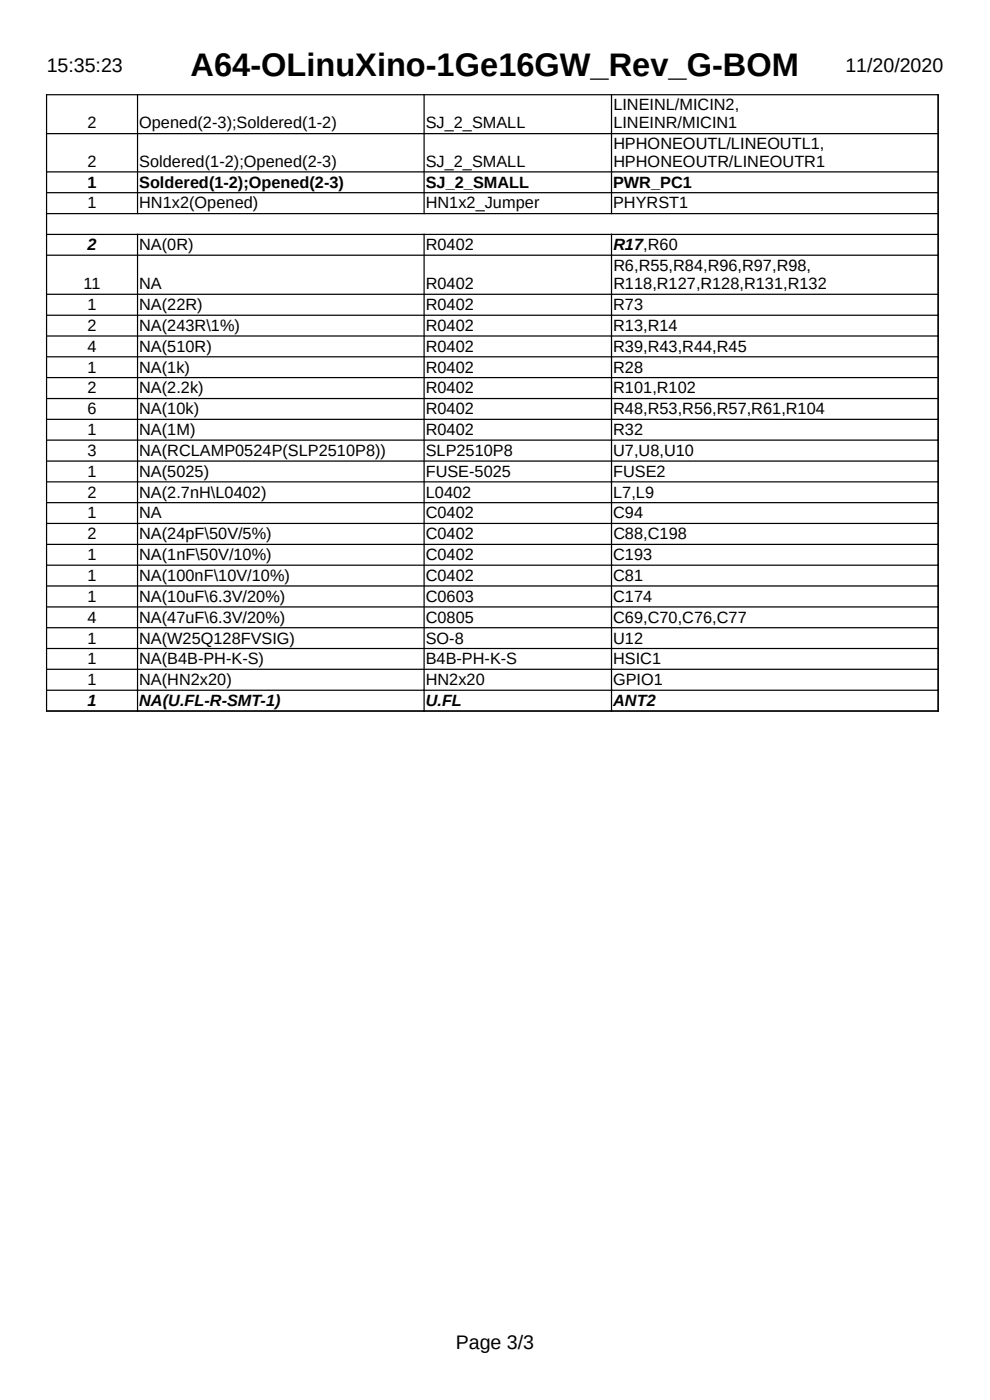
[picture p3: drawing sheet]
<svg xmlns="http://www.w3.org/2000/svg" width="210mm" height="297mm" viewBox="0 0 210 297" stroke-linecap="round" stroke-linejoin="round" font-family="sans-serif">
<defs><g id="words">
<text font-size="6.9" x="40.4" y="16.2">A64-OLinuXino-1Ge16GW_Rev_G-BOM</text>
<g font-size="4.2">
<text x="9.9" y="15.2">15:35:23</text>
<text x="179.3" y="15.2">11/20/2020</text>
<text x="96.7" y="286.1">Page 3/3</text>
</g>
<g font-size="3.5">
<text x="130.1" y="23.4">LINEINL/MICIN2,</text>
<text x="18.6" y="27.3">2</text>
<text x="29.5" y="27.3">Opened(2-3);Soldered(1-2)</text>
<text x="90.3" y="27.3">SJ_2_SMALL</text>
<text x="130.1" y="27.3">LINEINR/MICIN1</text>
<text x="18.6" y="35.4">2</text>
<text x="29.5" y="35.4">Soldered(1-2);Opened(2-3)</text>
<text x="90.3" y="35.4">SJ_2_SMALL</text>
<text x="130.1" y="31.6">HPHONEOUTL/LINEOUTL1,</text>
<text x="130.1" y="35.4">HPHONEOUTR/LINEOUTR1</text>
<text x="18.6" y="39.8">1</text>
<text x="29.5" y="39.8">Soldered(1-2);Opened(2-3)</text>
<text x="90.3" y="39.8">SJ_2_SMALL</text>
<text x="130.1" y="39.8">PWR_PC1</text>
<text x="18.6" y="44.2">1</text>
<text x="29.5" y="44.2">HN1x2(Opened)</text>
<text x="90.3" y="44.2">HN1x2_Jumper</text>
<text x="130.1" y="44.2">PHYRST1</text>
<text x="18.6" y="53.1">2</text>
<text x="29.5" y="53.1">NA(0R)</text>
<text x="90.3" y="53.1">R0402</text>
<text x="130.1" y="53.1">R17,R60</text>
<text x="130.1" y="57.5">R6,R55,R84,R96,R97,R98,</text>
<text x="17.7" y="61.4">11</text>
<text x="18.6" y="65.8">1</text>
<text x="29.5" y="61.4">NA</text>
<text x="29.5" y="65.8">NA(22R)</text>
<text x="90.3" y="61.4">R0402</text>
<text x="90.3" y="65.8">R0402</text>
<text x="130.1" y="65.8">R73</text>
<text x="130.1" y="61.4">R118,R127,R128,R131,R132</text>
<text x="18.6" y="70.2">2</text>
<text x="29.5" y="70.2">NA(243R\1%)</text>
<text x="90.3" y="70.2">R0402</text>
<text x="130.1" y="70.2">R13,R14</text>
<text x="18.6" y="74.6">4</text>
<text x="29.5" y="74.6">NA(510R)</text>
<text x="90.3" y="74.6">R0402</text>
<text x="130.1" y="74.6">R39,R43,R44,R45</text>
<text x="18.6" y="79">1</text>
<text x="18.6" y="83.5">2</text>
<text x="29.5" y="79">NA(1k)</text>
<text x="29.5" y="83.5">NA(2.2k)</text>
<text x="90.3" y="79">R0402</text>
<text x="90.3" y="83.5">R0402</text>
<text x="130.1" y="79">R28</text>
<text x="130.1" y="83.5">R101,R102</text>
<text x="18.6" y="87.9">6</text>
<text x="29.5" y="87.9">NA(10k)</text>
<text x="90.3" y="87.9">R0402</text>
<text x="130.1" y="87.9">R48,R53,R56,R57,R61,R104</text>
<text x="18.6" y="92.3">1</text>
<text x="29.5" y="92.3">NA(1M)</text>
<text x="90.3" y="92.3">R0402</text>
<text x="130.1" y="92.3">R32</text>
<text x="18.6" y="96.7">3</text>
<text x="18.6" y="101.1">1</text>
<text x="29.5" y="96.7">NA(RCLAMP0524P(SLP2510P8))</text>
<text x="29.5" y="101.1">NA(5025)</text>
<text x="90.3" y="96.7">SLP2510P8</text>
<text x="90.3" y="101.1">FUSE-5025</text>
<text x="130.1" y="96.7">U7,U8,U10</text>
<text x="130.1" y="101.1">FUSE2</text>
<text x="18.6" y="105.6">2</text>
<text x="29.5" y="105.6">NA(2.7nH\L0402)</text>
<text x="90.3" y="105.6">L0402</text>
<text x="130.1" y="105.6">L7,L9</text>
<text x="18.6" y="110">1</text>
<text x="29.5" y="110">NA</text>
<text x="90.3" y="110">C0402</text>
<text x="130.1" y="110">C94</text>
<text x="18.6" y="114.4">2</text>
<text x="18.6" y="118.8">1</text>
<text x="29.5" y="114.4">NA(24pF\50V/5%)</text>
<text x="29.5" y="118.8">NA(1nF\50V/10%)</text>
<text x="90.3" y="114.4">C0402</text>
<text x="90.3" y="118.8">C0402</text>
<text x="130.1" y="118.8">C193</text>
<text x="130.1" y="114.4">C88,C198</text>
<text x="18.6" y="123.2">1</text>
<text x="29.5" y="123.2">NA(100nF\10V/10%)</text>
<text x="90.3" y="123.2">C0402</text>
<text x="130.1" y="123.2">C81</text>
<text x="18.6" y="127.7">1</text>
<text x="29.5" y="127.7">NA(10uF\6.3V/20%)</text>
<text x="90.3" y="127.7">C0603</text>
<text x="130.1" y="127.7">C174</text>
<text x="18.6" y="132.1">4</text>
<text x="18.6" y="136.5">1</text>
<text x="29.5" y="132.1">NA(47uF\6.3V/20%)</text>
<text x="29.5" y="136.5">NA(W25Q128FVSIG)</text>
<text x="90.3" y="132.1">C0805</text>
<text x="90.3" y="136.5">SO-8</text>
<text x="130.1" y="132.1">C69,C70,C76,C77</text>
<text x="130.1" y="136.5">U12</text>
<text x="18.6" y="140.9">1</text>
<text x="29.5" y="140.9">NA(B4B-PH-K-S)</text>
<text x="90.3" y="140.9">B4B-PH-K-S</text>
<text x="130.1" y="140.9">HSIC1</text>
<text x="18.6" y="145.3">1</text>
<text x="18.6" y="149.7">1</text>
<text x="29.5" y="145.3">NA(HN2x20)</text>
<text x="29.5" y="149.7">NA(U.FL-R-SMT-1)</text>
<text x="90.3" y="145.3">HN2x20</text>
<text x="90.3" y="149.7">U.FL</text>
<text x="130.1" y="145.3">GPIO1</text>
<text x="130.1" y="149.7">ANT2</text>
</g>
</g></defs>
<g fill="none" stroke="#000" stroke-width=".26">
<path d="M9.9 20v131M29.2 20v25.4M90 20v25.4M129.7 20v25.4M199 20v131M9.8 20.1h189.3M9.8 28.3h189.3M9.8 36.5h189.3M9.8 40.9h189.3M9.8 45.3h189.3M9.8 49.7h189.3M9.8 54.1h189.3"/>
<path d="M29.2 49.6v101.4M90 49.6v101.4M129.7 49.6v101.4M9.8 62.4h189.3M9.8 66.9h189.3M9.8 71.3h189.3M9.8 75.7h189.3M9.8 80.1h189.3M9.8 84.5h189.3M9.8 89h189.3M9.8 93.4h189.3M9.8 97.8h189.3"/>
<path d="M9.8 102.2h189.3M9.8 106.6h189.3M9.8 111h189.3M9.8 115.5h189.3M9.8 119.9h189.3M9.8 124.3h189.3M9.8 128.8h189.3M9.8 133.2h189.3M9.8 137.6h189.3M9.8 142h189.3M9.8 146.4h189.3M9.8 150.8h189.3"/>
</g>
<use href="#words"/>
</svg>
